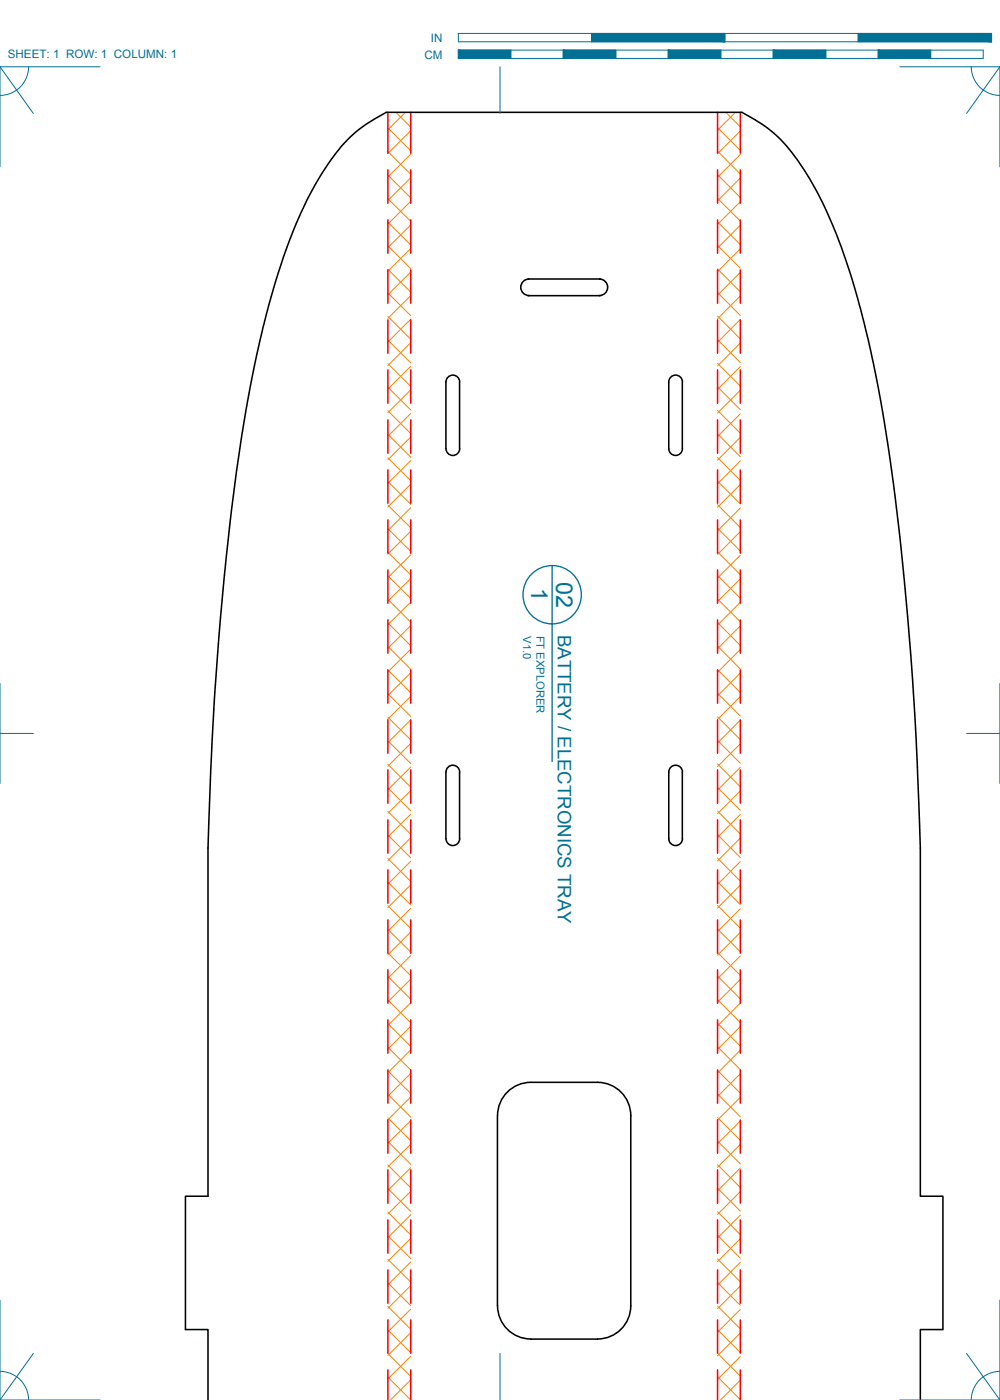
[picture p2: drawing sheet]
<svg xmlns="http://www.w3.org/2000/svg" width="190mm" height="267mm" viewBox="0 0 190 267" stroke-linecap="round" stroke-linejoin="round" font-family="sans-serif">
<defs><g id="words">
<g font-size="4.4" fill="#007095">
<text x="101.2" y="112.1" transform="rotate(90 101.2 112.1)">1</text>
<text x="106" y="110.8" transform="rotate(90 106 110.8)">02</text>
</g>
<text font-size="3.5" fill="#007095" x="106.3" y="120.9" transform="rotate(90 106.3 120.9)">BATTERY / ELECTRONICS TRAY</text>
<g font-size="2.2" fill="#007095">
<text x="1.5" y="11.1">SHEET: 1 ROW: 1 COLUMN: 1</text>
<text x="80.8" y="11.2">CM</text>
<text x="82.1" y="8">IN</text>
</g>
<g font-size="2.1" fill="#007095">
<text x="99.7" y="121.2" transform="rotate(90 99.7 121.2)">V1.0</text>
<text x="102.2" y="121.1" transform="rotate(90 102.2 121.1)">FT EXPLORER</text>
</g>
</g></defs>
<g fill="none" stroke="#ff7f00" stroke-width=".19">
<path d="M73.9 24.4l4.4 4.3M73.9 28.9l4.4 4.3M73.9 33.4l4.4 4.3M73.9 37.8l4.4 4.4M75.4 21.4l2.9 2.8M77.2 21.4l-3.3 3.3M78.3 38.3l-4.4 4.4M78.3 33.8l-4.4 4.4M78.3 29.4l-4.4 4.3M78.3 24.9l-4.4 4.3M136.7 24.3l4.3 4.4M136.7 28.8l4.3 4.3"/>
<path d="M136.7 33.3l4.3 4.3M136.7 37.8l4.3 4.3M138.3 21.4l2.7 2.8M140.1 21.4l-3.4 3.4M141 38.4l-4.3 4.4M141 33.9l-4.3 4.4M141 29.4l-4.3 4.4M141 24.9l-4.3 4.4M73.9 42.3l4.4 4.4M73.9 46.8l4.4 4.4M73.9 51.3l4.4 4.4M73.9 55.8l4.4 4.4"/>
<path d="M78.3 56.3l-4.4 4.3M78.3 51.8l-4.4 4.4M78.3 47.3l-4.4 4.4M78.3 42.8l-4.4 4.4M136.7 42.3l4.3 4.3M136.7 46.8l4.3 4.3M136.7 51.2l4.3 4.4M136.7 55.7l4.3 4.4M141 56.4l-4.3 4.3M141 51.9l-4.3 4.3M141 47.4l-4.3 4.3M141 42.9l-4.3 4.3"/>
<path d="M73.9 60.3l4.4 4.3M73.9 64.8l4.4 4.3M73.9 69.3l4.4 4.3M73.9 73.8l4.4 4.3M73.9 78.3l4.4 4.3M78.3 78.8l-4.4 4.3M78.3 74.3l-4.4 4.3M78.3 69.8l-4.4 4.3M78.3 65.3l-4.4 4.3M78.3 60.8l-4.4 4.4M136.7 60.2l4.3 4.4M136.7 64.7l4.3 4.4"/>
<path d="M136.7 69.2l4.3 4.4M136.7 73.7l4.3 4.3M136.7 78.2l4.3 4.3M141 78.8l-4.3 4.4M141 74.3l-4.3 4.4M141 69.8l-4.3 4.4M141 65.3l-4.3 4.4M141 60.9l-4.3 4.3M73.9 82.7l4.4 4.4M73.9 87.2l4.4 4.4M73.9 91.7l4.4 4.4M73.9 96.2l4.4 4.4"/>
<path d="M78.3 96.7l-4.4 4.4M78.3 92.2l-4.4 4.4M78.3 87.7l-4.4 4.4M78.3 83.2l-4.4 4.4M136.7 82.7l4.3 4.3M136.7 87.2l4.3 4.3M136.7 91.7l4.3 4.3M136.7 96.1l4.3 4.4M141 96.8l-4.3 4.3M141 92.3l-4.3 4.3M141 87.8l-4.3 4.4M141 83.3l-4.3 4.4"/>
<path d="M73.9 100.7l4.4 4.4M73.9 105.2l4.4 4.3M73.9 109.7l4.4 4.3M73.9 114.2l4.4 4.3M73.9 118.7l4.4 4.3M78.3 119.2l-4.4 4.3M78.3 114.7l-4.4 4.3M78.3 110.2l-4.4 4.3M78.3 105.7l-4.4 4.3M78.3 101.2l-4.4 4.4M136.7 100.6l4.3 4.4M136.7 105.1l4.3 4.4"/>
<path d="M136.7 109.6l4.3 4.4M136.7 114.1l4.3 4.3M136.7 118.6l4.3 4.4M141 119.2l-4.3 4.4M141 114.7l-4.3 4.4M141 110.3l-4.3 4.3M141 105.8l-4.3 4.3M141 101.3l-4.3 4.3M73.9 123.1l4.4 4.4M73.9 127.6l4.4 4.4M73.9 132.1l4.4 4.4M73.9 136.6l4.4 4.4"/>
<path d="M78.3 137.1l-4.4 4.4M78.3 132.6l-4.4 4.4M78.3 128.1l-4.4 4.4M78.3 123.7l-4.4 4.3M136.7 123.1l4.3 4.3M136.7 127.6l4.3 4.3M136.7 132.1l4.3 4.3M136.7 136.6l4.3 4.3M141 137.2l-4.3 4.3M141 132.7l-4.3 4.4M141 128.2l-4.3 4.4M141 123.7l-4.3 4.4"/>
<path d="M73.9 141.1l4.4 4.4M73.9 145.6l4.4 4.4M73.9 150.1l4.4 4.4M73.9 154.6l4.4 4.3M73.9 159.1l4.4 4.3M78.3 159.6l-4.4 4.3M78.3 155.1l-4.4 4.3M78.3 150.6l-4.4 4.3M78.3 146.1l-4.4 4.4M78.3 141.6l-4.4 4.4M136.7 141.1l4.3 4.3M136.7 145.5l4.3 4.4"/>
<path d="M136.7 150l4.3 4.4M136.7 154.5l4.3 4.4M136.7 159l4.3 4.4M141 159.6l-4.3 4.4M141 155.2l-4.3 4.3M141 150.7l-4.3 4.3M141 146.2l-4.3 4.3M141 141.7l-4.3 4.3M73.9 163.6l4.4 4.3M73.9 168.1l4.4 4.3M73.9 172.6l4.4 4.3M73.9 177l4.4 4.4"/>
<path d="M78.3 177.5l-4.4 4.4M78.3 173l-4.4 4.4M78.3 168.6l-4.4 4.3M78.3 164.1l-4.4 4.3M136.7 163.5l4.3 4.4M136.7 168l4.3 4.3M136.7 172.5l4.3 4.3M136.7 177l4.3 4.3M141 177.6l-4.3 4.3M141 173.1l-4.3 4.4M141 168.6l-4.3 4.4M141 164.1l-4.3 4.4"/>
<path d="M73.9 181.5l4.4 4.4M73.9 186l4.4 4.4M73.9 190.5l4.4 4.4M73.9 195l4.4 4.3M73.9 199.5l4.4 4.3M78.3 200l-4.4 4.3M78.3 195.5l-4.4 4.4M78.3 191l-4.4 4.3M78.3 186.5l-4.4 4.4M78.3 182l-4.4 4.4M136.7 181.5l4.3 4.3M136.7 185.9l4.3 4.4"/>
<path d="M136.7 190.4l4.3 4.4M136.7 194.9l4.3 4.4M136.7 199.4l4.3 4.4M141 195.6l-4.3 4.3M141 191.1l-4.3 4.3M141 186.6l-4.3 4.3M141 182.1l-4.3 4.3M73.9 204l4.4 4.3M73.9 208.5l4.4 4.3M73.9 213l4.4 4.3M73.9 217.4l4.4 4.4M78.3 218l-4.4 4.3"/>
<path d="M78.3 213.5l-4.4 4.3M78.3 209l-4.4 4.3M78.3 204.5l-4.4 4.3M136.7 203.9l4.3 4.4M136.7 208.4l4.3 4.3M136.7 212.9l4.3 4.3M136.7 217.4l4.3 4.3M141 218l-4.3 4.4M141 213.5l-4.3 4.4M141 209l-4.3 4.4M141 204.5l-4.3 4.4M141 200l-4.3 4.4"/>
<path d="M73.9 221.9l4.4 4.4M73.9 226.4l4.4 4.4M73.9 230.9l4.4 4.4M73.9 235.4l4.4 4.4M73.9 239.9l4.4 4.3M78.3 235.9l-4.4 4.4M78.3 231.4l-4.4 4.4M78.3 226.9l-4.4 4.4M78.3 222.4l-4.4 4.4M136.7 221.9l4.3 4.3M136.7 226.4l4.3 4.3M136.7 230.8l4.3 4.4"/>
<path d="M136.7 235.3l4.3 4.4M136.7 239.8l4.3 4.4M141 236l-4.3 4.3M141 231.5l-4.3 4.3M141 227l-4.3 4.4M141 222.5l-4.3 4.4M73.9 244.4l4.4 4.3M73.9 248.9l4.4 4.3M73.9 253.4l4.4 4.3M73.9 257.9l4.4 4.3M78.3 258.4l-4.4 4.3M78.3 253.9l-4.4 4.3"/>
<path d="M78.3 249.4l-4.4 4.3M78.3 244.9l-4.4 4.3M78.3 240.4l-4.4 4.4M136.7 244.3l4.3 4.4M136.7 248.8l4.3 4.4M136.7 253.3l4.3 4.4M136.7 257.8l4.3 4.3M141 258.4l-4.3 4.4M141 253.9l-4.3 4.4M141 249.4l-4.3 4.4M141 245l-4.3 4.3M141 240.5l-4.3 4.3"/>
<path d="M73.9 262.3l4.4 4.4M78.3 262.8l-3.9 3.9M136.7 262.3l4.3 4.3M141 262.9l-3.8 3.8"/>
</g>
<g fill="none" stroke="#000" stroke-width=".3">
<path d="M100.6 56.3h13.7M100.6 53.1h13.7M100.8 53.1a1.58 1.58 0 0 0-1.6 1.6 1.58 1.58 0 0 0 1.6 1.6M114.2 53.1a1.58 1.58 0 0 1 1.6 1.6 1.58 1.58 0 0 1-1.6 1.6M87.5 72.8v12.7M87.6 72.8a1.3 1.3 0 0 0-1.3-1.3 1.3 1.3 0 0 0-1.3 1.3l-.1 12.7M130 72.8v12.7M130 72.8a1.3 1.3 0 0 0-1.3-1.3 1.3 1.3 0 0 0-1.3 1.3v12.7M85 85.5a1.3 1.3 0 0 0 1.3 1.3 1.3 1.3 0 0 0 1.3-1.3M127.4 85.5a1.3 1.3 0 0 0 1.3 1.3 1.3 1.3 0 0 0 1.3-1.3M87.5 147.1v12.7M87.6 147.1a1.31 1.31 0 0 0-1.4-1.3 1.31 1.31 0 0 0-1.3 1.3l.1 12.7a1.3 1.3 0 0 0 1.3 1.3 1.3 1.3 0 0 0 1.3-1.3"/>
<path d="M130 147.1v12.7M130 147.1a1.3 1.3 0 0 0-1.3-1.3 1.3 1.3 0 0 0-1.3 1.3v12.7a1.3 1.3 0 0 0 1.3 1.3 1.3 1.3 0 0 0 1.3-1.3M94.8 212.5v36.2a6.3 6.3 0 0 0 6.3 6.4h12.7a6.4 6.4 0 0 0 6.4-6.4v-36.2M94.8 212.5a6.3 6.3 0 0 1 6.3-6.3h12.7a6.3 6.3 0 0 1 6.4 6.3M39.6 266.7v-13.4h-4.3v-25.4h4.3v-66.3a623.7 623.7 0 0 1 6.8-80.9 172.2 172.2 0 0 1 10-38.1 50.4 50.4 0 0 1 10.5-16.7l2.7-2.1 4-2.4h67.7a28.2 28.2 0 0 1 12.5 11.9 96 96 0 0 1 10.2 25.8 294 294 0 0 1 7.6 44.6 696.2 696.2 0 0 1 3.7 57.9v66.3h4.3v25.4h-4.3v13.4"/>
</g>
<g fill="none" stroke="#007095" stroke-width=".25">
<path d="M105.2 107.7v37.4"/>
<circle cx="105.2" cy="113.3" r="5.6"/>
</g>
<g fill="none" stroke="#f00" stroke-width=".3">
<path d="M73.9 21.4v7.8M73.9 32.4v6.3M78.3 21.4v7.8M78.3 32.4v6.3M136.7 21.4v7.8M136.7 32.4v6.3M141 21.4v7.8M141 32.4v6.3M73.9 41.9v6.3M73.9 51.4v6.4M78.3 41.9v6.3M78.3 51.4v6.4"/>
<path d="M136.7 41.9v6.3M136.7 51.4v6.4M141 41.9v6.3M141 51.4v6.4M73.9 60.9v6.4M73.9 70.5v6.3M73.9 80v6.3M78.3 60.9v6.4M78.3 70.5v6.3M78.3 80v6.3M136.7 60.9v6.4M136.7 70.5v6.3"/>
<path d="M136.7 80v6.3M141 60.9v6.4M141 70.5v6.3M141 80v6.3M73.9 89.5v6.4M73.9 99v6.4M78.3 89.5v6.4M78.3 99v6.4M136.7 89.5v6.4M136.7 99v6.4M141 89.5v6.4M141 99v6.4"/>
<path d="M73.9 108.6v6.3M73.9 118.1v6.3M78.3 108.6v6.3M78.3 118.1v6.3M136.7 108.6v6.3M136.7 118.1v6.3M141 108.6v6.3M141 118.1v6.3M73.9 127.6v6.4M73.9 137.1v6.4M78.3 127.6v6.4M78.3 137.1v6.4"/>
<path d="M136.7 127.6v6.4M136.7 137.1v6.4M141 127.6v6.4M141 137.1v6.4M73.9 146.7v6.3M73.9 156.2v6.3M78.3 146.7v6.3M78.3 156.2v6.3M136.7 146.7v6.3M136.7 156.2v6.3M141 146.7v6.3M141 156.2v6.3"/>
<path d="M73.9 165.7v6.4M73.9 175.2v6.4M78.3 165.7v6.4M78.3 175.2v6.4M136.7 165.7v6.4M136.7 175.2v6.4M141 165.7v6.4M141 175.2v6.4M73.9 184.8v6.3M73.9 194.3v6.3M78.3 184.8v6.3M78.3 194.3v6.3"/>
<path d="M136.7 184.8v6.3M136.7 194.3v6.3M141 184.8v6.3M141 194.3v6.3M73.9 203.8v6.4M73.9 213.3v6.4M78.3 203.8v6.4M78.3 213.3v6.4M136.7 203.8v6.4M136.7 213.3v6.4M141 203.8v6.4M141 213.3v6.4"/>
<path d="M73.9 222.9v6.3M73.9 232.4v6.3M78.3 222.9v6.3M78.3 232.4v6.3M136.7 222.9v6.3M136.7 232.4v6.3M141 222.9v6.3M141 232.4v6.3M73.9 241.9v6.4M73.9 251.4v6.4M78.3 241.9v6.4M78.3 251.4v6.4"/>
<path d="M136.7 241.9v6.4M136.7 251.4v6.4M141 241.9v6.4M141 251.4v6.4M73.9 261v5.7M78.3 261v5.7M136.7 261v5.7M141 261v5.7"/>
</g>
<g fill="none" stroke="#007095" stroke-width=".19">
<path d="M0 12.7l6.3 8.9M5.5 12.7a5.5 5.5 0 0 1-5.5 5.5M19 12.7h-19v19.1M87.3 6.4h101.6v1.6h-101.6zM87.3 9.5h100v1.6h-100zM95.2 12.7v8.9M97.3 9.5v1.6M107.3 9.5v1.6M112.7 6.4v1.6M117.3 9.5v1.6M127.3 9.5v1.6M137.3 9.5v1.6"/>
<path d="M138.1 6.4v1.6M147.3 9.5v1.6M157.3 9.5v1.6M163.5 6.4v1.6M167.3 9.5v1.6M171.4 12.7h19.1v19.1M177.3 9.5v1.6M185 12.7a5.5 5.5 0 0 0 5.5 5.5M190.5 12.7l-6.4 8.9M0 139.7h6.3M0 130.2v19M184.1 139.7h6.4"/>
<path d="M190.5 130.2v19M0 247.7v19h19M6.3 257.8l-6.3 8.9M95.2 257.8v8.9M184.1 257.8l6.4 8.9M190.5 247.7v19h-19.1M0 261.2a5.5 5.5 0 0 1 5.5 5.5M190.5 261.2a5.5 5.5 0 0 0-5.5 5.5"/>
</g>
<g fill="#007095" stroke="#007095" stroke-width=".19">
<path d="M163.5 6.4l25.4 1.6v-1.6zM163.5 6.4l25.4 1.6h-25.4z"/>
<path d="M112.7 6.4l25.4 1.6v-1.6zM112.7 6.4l25.4 1.6h-25.4z"/>
<path d="M167.3 9.5l10 1.6v-1.6zM167.3 9.5l10 1.6h-10z"/>
<path d="M147.3 9.5l10 1.6v-1.6zM147.3 9.5l10 1.6h-10z"/>
<path d="M127.3 9.5l10 1.6v-1.6zM127.3 9.5l10 1.6h-10z"/>
<path d="M107.3 9.5l10 1.6v-1.6zM107.3 9.5l10 1.6h-10z"/>
<path d="M87.3 9.5l10 1.6v-1.6zM87.3 9.5l10 1.6h-10z"/>
</g>
<use href="#words"/>
</svg>
